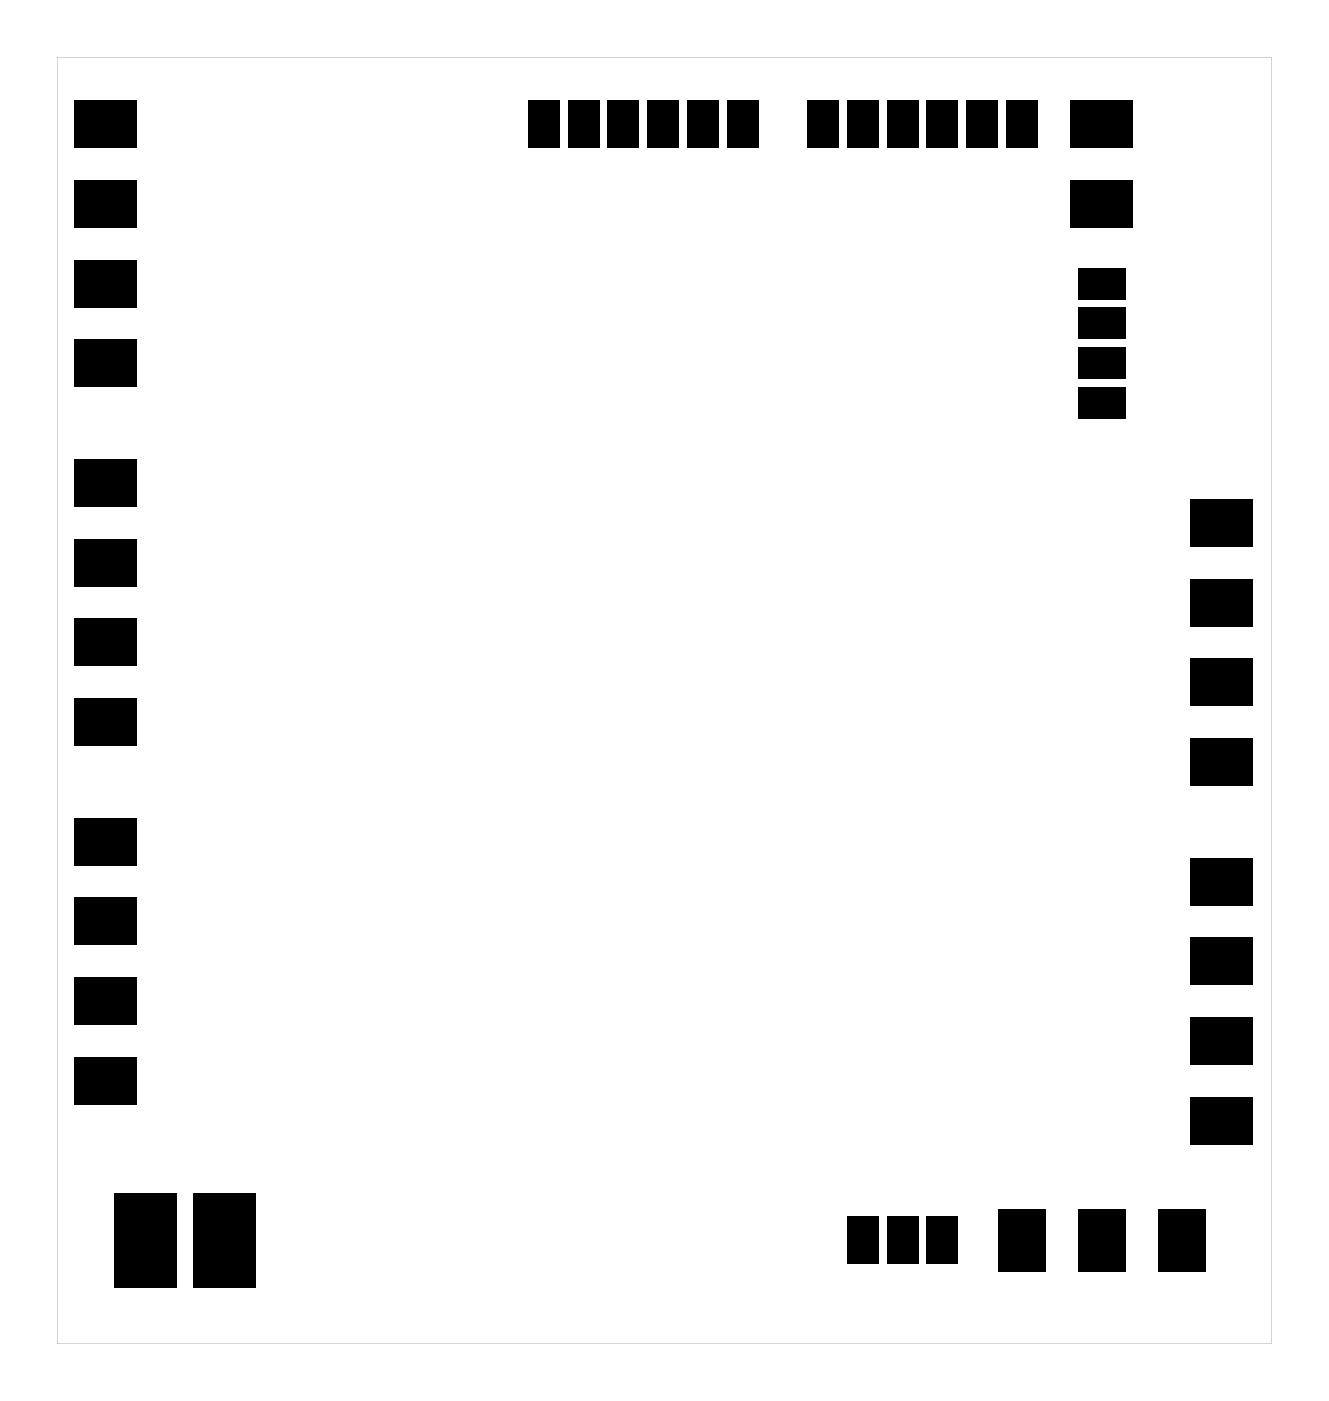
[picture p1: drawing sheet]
<svg xmlns="http://www.w3.org/2000/svg" width="85mm" height="89mm" viewBox="0 0 85 89" stroke-linecap="round" stroke-linejoin="round" font-family="sans-serif">
<g fill="#000">
<path d="M4.7 6.4h4v3h-4zM4.7 11.5h4v3h-4zM4.7 16.6h4v3h-4zM33.6 6.4h2v3h-2zM36.2 6.4h2v3h-2zM38.7 6.4h2v3h-2zM41.3 6.4h2v3h-2zM43.8 6.4h2v3h-2zM46.3 6.4h2v3h-2zM51.4 6.4h2v3h-2zM54 6.4h2v3h-2zM56.5 6.4h2v3h-2z"/>
<path d="M59 6.4h2v3h-2zM61.6 6.4h2v3h-2zM64.1 6.4h2v3h-2zM68.7 19.6h3v2h-3zM68.7 17.1h3v2h-3zM68.2 11.5h4v3h-4zM68.2 6.4h4v3h-4zM4.7 21.6h4v3h-4zM4.7 29.3h4v3h-4zM4.7 34.3h4v3h-4zM68.7 24.7h3v2h-3zM68.7 22.1h3v2h-3z"/>
<path d="M75.8 36.9h4v3h-4zM75.8 31.8h4v3h-4zM4.7 44.5h4v3h-4zM4.7 52.1h4v3h-4zM4.7 39.4h4v3h-4zM75.8 47h4v3h-4zM75.8 42h4v3h-4zM75.8 59.7h4v3h-4zM75.8 54.7h4v3h-4zM4.7 57.2h4v3h-4zM4.7 62.3h4v3h-4zM4.7 67.4h4v3h-4z"/>
<path d="M54 77.5h2v3h-2zM56.5 77.5h2v3h-2zM59 77.5h2v3h-2zM75.8 69.9h4v3h-4zM75.8 64.8h4v3h-4zM7.2 76h4v6h-4zM12.3 76h4v6h-4zM63.6 77h3v4h-3zM68.7 77h3v4h-3zM73.8 77h3v4h-3z"/>
<path d="M3.6 3.6h77.4v82h-77.4zM3.6 3.6v82h77.4v-82z"/>
</g>
</svg>
